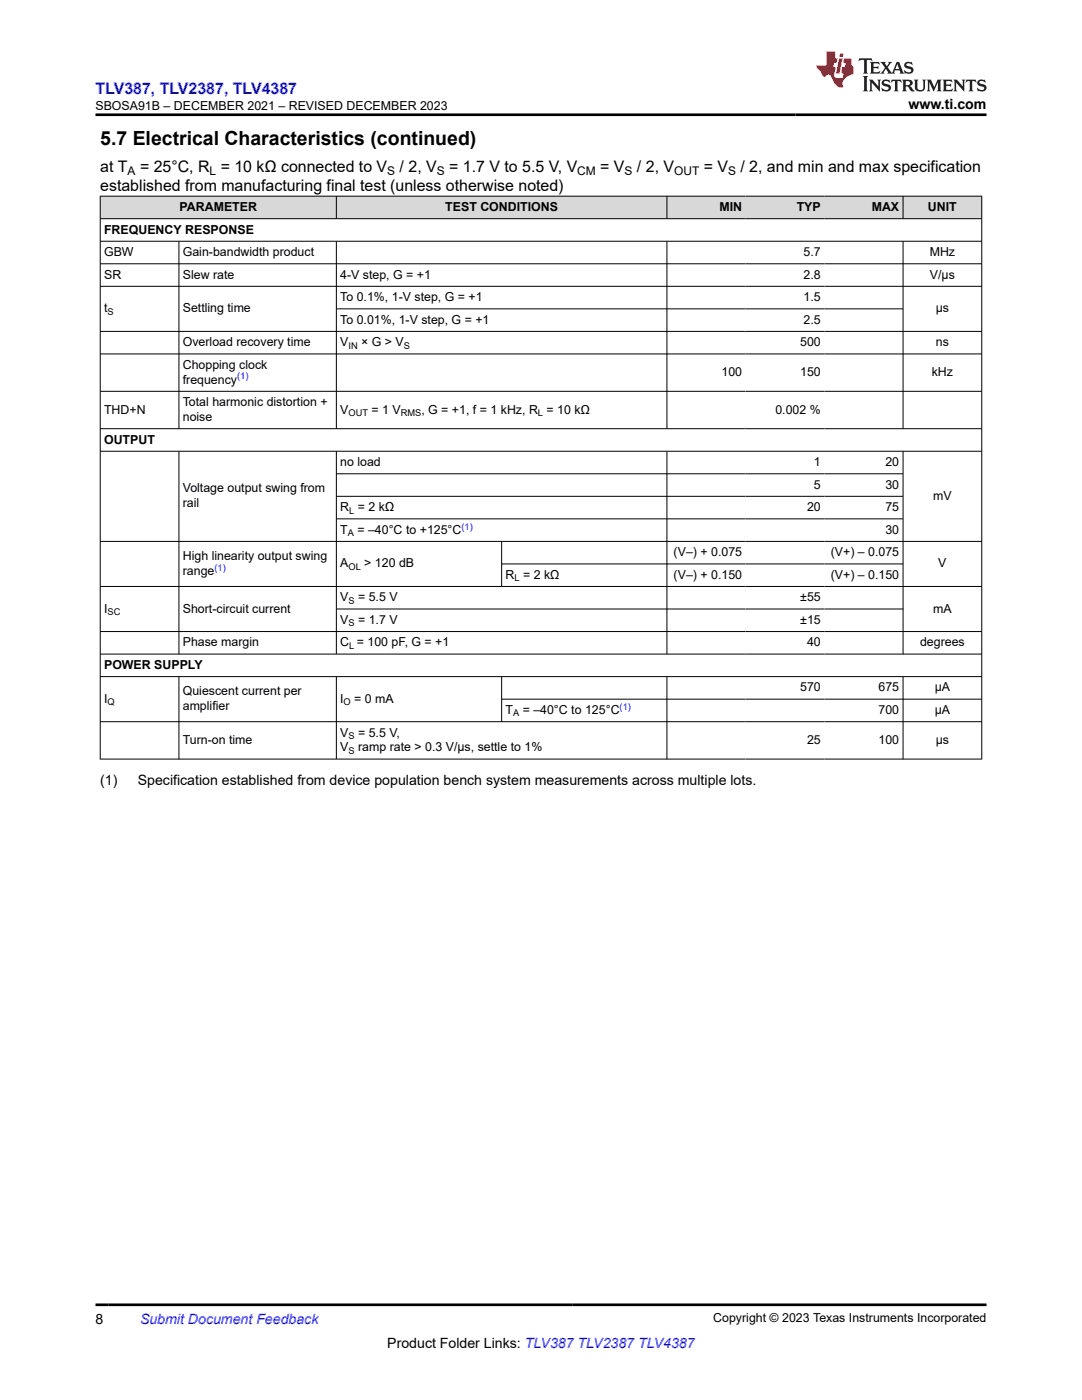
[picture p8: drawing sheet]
<svg xmlns="http://www.w3.org/2000/svg" width="216mm" height="279mm" viewBox="0 0 216 279" stroke-linecap="round" stroke-linejoin="round" font-family="sans-serif">
<defs><g id="words">
<text font-size="3.9" x="20" y="28.8">5.7 Electrical Characteristics (continued)</text>
<text font-size="3.2" fill="#00f" x="19" y="18.7">TLV387, TLV2387, TLV4387</text>
<g font-size="3.2">
<text x="20" y="34.3">at T</text>
<text x="27.9" y="34.3">= 25°C, R = 10 kΩ connected to V</text>
<text x="79.7" y="34.3">/ 2, V</text>
<text x="89.6" y="34.3">= 1.7 V to 5.5 V, V</text>
<text x="119.8" y="34.3">= V</text>
<text x="127.1" y="34.3">/ 2, V</text>
<text x="140.4" y="34.3">= V</text>
<text x="147.7" y="34.3">/ 2, and min and max specification</text>
<text x="20" y="38.1">established from manufacturing final test (unless otherwise noted)</text>
</g>
<g font-size="2.8">
<text x="181.3" y="21.8">www.ti.com</text>
<text x="20" y="156.6">(1)</text>
<text x="27.5" y="156.6">Specification established from device population bench system measurements across multiple lots.</text>
<text x="19" y="264.2">8</text>
<text x="77.3" y="269">Product Folder Links: TLV387 TLV2387 TLV4387</text>
</g>
<text font-size="2.8" fill="#00f" x="27.9" y="264.2">Submit Document Feedback</text>
<g font-size="2.5">
<text x="19" y="21.9">SBOSA91B – DECEMBER 2021 – REVISED DECEMBER 2023</text>
<text x="20.8" y="46.6">FREQUENCY RESPONSE</text>
<text x="35.8" y="42.1">PARAMETER</text>
<text x="88.8" y="42.1">TEST CONDITIONS</text>
<text x="143.6" y="42.1">MIN</text>
<text x="159" y="42.1">TYP</text>
<text x="173.9" y="42.1">MAX</text>
<text x="185.2" y="42.1">UNIT</text>
<text x="20.8" y="51.1">GBW</text>
<text x="36.5" y="51.1">Gain-bandwidth product</text>
<text x="160.4" y="51.1">5.7</text>
<text x="185.5" y="51.1">MHz</text>
<text x="20.8" y="55.6">SR</text>
<text x="36.5" y="55.6">Slew rate</text>
<text x="67.9" y="55.6">4-V step, G = +1</text>
<text x="160.4" y="55.6">2.8</text>
<text x="185.6" y="55.6">V/μs</text>
<text x="20.8" y="62.4">t</text>
<text x="36.5" y="62.4">Settling time</text>
<text x="67.9" y="60.1">To 0.1%, 1-V step, G = +1</text>
<text x="67.9" y="64.6">To 0.01%, 1-V step, G = +1</text>
<text x="160.4" y="60.1">1.5</text>
<text x="160.4" y="64.6">2.5</text>
<text x="186.7" y="62.4">μs</text>
<text x="36.5" y="69.1">Overload recovery time</text>
<text x="67.9" y="69.1">V</text>
<text x="72.1" y="69.1">× G &gt; V</text>
<text x="159.7" y="69.1">500</text>
<text x="186.7" y="69.1">ns</text>
<text x="36.5" y="73.6">Chopping clock</text>
<text x="36.5" y="76.6">frequency</text>
<text x="144" y="75.1">100</text>
<text x="159.7" y="75.1">150</text>
<text x="185.9" y="75.1">kHz</text>
<text x="20.8" y="82.5">THD+N</text>
<text x="36.5" y="81.1">Total harmonic distortion +</text>
<text x="67.9" y="82.5">V</text>
<text x="74.1" y="82.5">= 1 V</text>
<text x="84.1" y="82.5">, G = +1, f = 1 kHz, R = 10 kΩ</text>
<text x="154.7" y="82.5">0.002 %</text>
<text x="20.8" y="88.5">OUTPUT</text>
<text x="36.5" y="84">noise</text>
<text x="67.9" y="93">no load</text>
<text x="162.4" y="93">1</text>
<text x="176.7" y="93">20</text>
<text x="36.5" y="98.3">Voltage output swing from</text>
<text x="36.5" y="101.2">rail</text>
<text x="162.4" y="97.5">5</text>
<text x="176.7" y="97.5">30</text>
<text x="186.2" y="99.8">mV</text>
<text x="67.9" y="102">R = 2 kΩ</text>
<text x="67.9" y="106.5">T</text>
<text x="71.3" y="106.5">= –40°C to +125°C</text>
<text x="161" y="102">20</text>
<text x="176.7" y="102">75</text>
<text x="176.7" y="106.5">30</text>
<text x="36.5" y="111.8">High linearity output swing</text>
<text x="67.9" y="113.3">A</text>
<text x="72.7" y="113.3">&gt; 120 dB</text>
<text x="134.4" y="111">(V–) + 0.075</text>
<text x="165.8" y="111">(V+) – 0.075</text>
<text x="187.2" y="113.3">V</text>
<text x="36.5" y="114.7">range</text>
<text x="100.9" y="115.5">R = 2 kΩ</text>
<text x="134.4" y="115.5">(V–) + 0.150</text>
<text x="165.8" y="115.5">(V+) – 0.150</text>
<text x="20.8" y="122.3">I</text>
<text x="36.5" y="122.3">Short-circuit current</text>
<text x="67.9" y="120">V</text>
<text x="67.9" y="124.5">V</text>
<text x="71.5" y="120">= 5.5 V</text>
<text x="71.5" y="124.5">= 1.7 V</text>
<text x="159.7" y="120">±55</text>
<text x="159.7" y="124.5">±15</text>
<text x="186.2" y="122.3">mA</text>
<text x="36.5" y="129">Phase margin</text>
<text x="67.9" y="129">C = 100 pF, G = +1</text>
<text x="161" y="129">40</text>
<text x="183.6" y="129">degrees</text>
<text x="20.8" y="133.5">POWER SUPPLY</text>
<text x="159.7" y="138">570</text>
<text x="175.3" y="138">675</text>
<text x="186.5" y="138">μA</text>
<text x="20.8" y="140.2">I</text>
<text x="36.5" y="138.8">Quiescent current per</text>
<text x="36.5" y="141.7">amplifier</text>
<text x="67.9" y="140.2">I</text>
<text x="70.7" y="140.2">= 0 mA</text>
<text x="100.9" y="142.5">T</text>
<text x="104.3" y="142.5">= –40°C to 125°C</text>
<text x="175.3" y="142.5">700</text>
<text x="186.5" y="142.5">μA</text>
<text x="36.5" y="148.5">Turn-on time</text>
<text x="67.9" y="150">V</text>
<text x="67.9" y="147">V</text>
<text x="71.5" y="147">= 5.5 V,</text>
<text x="71.5" y="150">ramp rate &gt; 0.3 V/µs, settle to 1%</text>
<text x="161" y="148.5">25</text>
<text x="175.3" y="148.5">100</text>
<text x="186.7" y="148.5">μs</text>
<text x="142.3" y="263.9">Copyright © 2023 Texas Instruments Incorporated</text>
</g>
<g font-size="2.4">
<text x="25.5" y="34.9">A</text>
<text x="41.8" y="34.9">L</text>
<text x="77.3" y="34.9">S</text>
<text x="87.2" y="34.9">S</text>
<text x="115.2" y="34.9">CM</text>
<text x="124.6" y="34.9">S</text>
<text x="134.5" y="34.9">OUT</text>
<text x="145.3" y="34.9">S</text>
</g>
<g font-size="1.9">
<text x="21.5" y="62.8">S</text>
<text x="69.5" y="69.6">IN</text>
<text x="80.6" y="69.6">S</text>
<text x="69.5" y="83">OUT</text>
<text x="80" y="83">RMS</text>
<text x="107.3" y="83">L</text>
<text x="69.4" y="107">A</text>
<text x="69.7" y="102.5">L</text>
<text x="69.5" y="113.8">OL</text>
<text x="102.6" y="116">L</text>
<text x="21.5" y="122.7">SC</text>
<text x="69.5" y="120.5">S</text>
<text x="69.5" y="125">S</text>
<text x="69.7" y="129.5">L</text>
<text x="21.5" y="140.7">Q</text>
<text x="68.6" y="140.7">O</text>
<text x="102.4" y="143">A</text>
<text x="69.5" y="147.5">S</text>
<text x="69.5" y="150.4">S</text>
</g>
<g font-size="1.9" fill="#00f">
<text x="47.3" y="75.7">(1)</text>
<text x="92.1" y="105.7">(1)</text>
<text x="42.8" y="113.9">(1)</text>
<text x="123.6" y="141.7">(1)</text>
</g>
</g></defs>
<g fill="#d8d8d8">
<path d="M20 39.1h175.9v4.5h-175.9z" fill-rule="evenodd"/>
<path d="M20.1 39.2h47v4.4h-47z" fill-rule="evenodd"/>
<path d="M67.2 39.2h65.8v4.4h-65.8z" fill-rule="evenodd"/>
<path d="M133.1 39.2h15.7v4.4h-15.7z" fill-rule="evenodd"/>
<path d="M148.8 39.2h15.7v4.4h-15.7z" fill-rule="evenodd"/>
<path d="M164.5 39.2h15.6v4.4h-15.6z" fill-rule="evenodd"/>
<path d="M180.3 39.2h15.5v4.4h-15.5z" fill-rule="evenodd"/>
</g>
<g fill="none" stroke="#000" stroke-width=".2">
<path d="M19.9 39.1h176.1M20 39.1v112.5M67.1 39.1v4.6M133.1 39.1v4.6M180.2 39.1v4.6M195.9 39.1v112.5M19.9 43.6h176.1M19.9 48.1h176.1M19.9 52.6h176.1M19.9 57.1h176.1M35.7 48.1v37.5M67.1 48.1v37.5"/>
<path d="M133.1 48.1v37.5M180.2 48.1v37.5M19.9 66.1h176.1M19.9 70.6h176.1M19.9 78.1h176.1M67.1 61.6h113.2M19.9 85.6h176.1M19.9 90.1h176.1M35.7 90.1v40.5M67.1 90.1v40.5M67.1 94.6h113.2M67.1 99.1h113.2"/>
<path d="M133.1 90.1v40.5M180.2 90.1v40.5M19.9 108h176.1M19.9 117h176.1M67.1 103.5h113.2M100.1 108v9.1M100.1 112.5h80.2M19.9 126h176.1M19.9 130.5h176.1M19.9 135h176.1M35.7 135v16.6M67.1 135v16.6"/>
<path d="M67.1 121.5h113.2M100.1 135v9.1M100.1 139.5h95.9M133.1 135v16.6M180.2 135v16.6M19.9 144h176.1M19.9 151.5h176.1"/>
</g>
<path d="M171.5 11.6l-.2 .6 .5-.2h.6v.1v2.2l-.2 .4h1l-.2-.4v-2.2v-.1h.5l.5 .2-.1-.6zM173.6 12.4l.2 .3v1.6l-.2 .4h1.9l.1-.6a1.08 1.08 0 0 1-1.3 .2v-.7h.6l.4 .2v-.7l-.4 .2h-.6v-.5l.2-.2a1 1 0 0 1 1 .3l-.1-.5zM175.7 12.4l.9 1.1-1 1.2h.9l-.2-.2 .5-.8 .4 .8-.2 .2h1.6l-.2-.2 .2-.5h.9l.1 .5-.1 .2h.9l-.2-.4-.8-1.9h-.5l-.9 2.1-.9-1.1 .9-1h-.8l.2 .2-.4 .6-.4-.6 .2-.2zM179 12.8l.4 1h-.7zM180.7 12.5a.65 .65 0 0 0-.2 .7 .65 .65 0 0 0 .6 .5l.6 .1 .1 .3a.79 .79 0 0 1-.7 .4 .79 .79 0 0 1-.7-.5l.1 .7 .2-.1a.93 .93 0 0 0 1.1 0 .93 .93 0 0 0 .4-.9 1.46 1.46 0 0 0-1.2-.6l-.1-.3a1.09 1.09 0 0 1 1.2 .2l-.2-.6-.1 .1-.5-.2zM172.2 15.2l.2 .4v2.2l-.2 .4h1l-.2-.4v-2.2l.2-.4zM173.4 15.9l.2 .4v1.5l-.2 .4h.8l-.3-.4 .1-1.3 1.6 1.8v-2l.2-.4h-.7l.1 .2 .1 1.1-1.2-1.3zM176.2 16a.65 .65 0 0 0-.2 .8 .65 .65 0 0 0 .6 .4l.6 .2 .1 .2a.79 .79 0 0 1-.7 .4 .79 .79 0 0 1-.7-.5l.1 .7 .2-.1a.93 .93 0 0 0 1.1 .1 .93 .93 0 0 0 .4-1 1.46 1.46 0 0 0-1.2-.5l-.1-.4a1.09 1.09 0 0 1 1.2 .2l-.1-.6-.2 .1-.5-.1zM177.9 15.9l-.1 .6a.63 .63 0 0 1 .8-.3v1.6l-.3 .4h1l-.2-.4v-1.6a.66 .66 0 0 1 .8 .3l-.1-.6zM180 15.9l.2 .4v1.5l-.2 .4h1l-.2-.2-.1-.7h.5l.1 .2a.79 .79 0 0 0 1.2 .6l-1-.9a.61 .61 0 0 0 .6-.6 .61 .61 0 0 0-.5-.7zM180.8 16.2h.1a.47 .47 0 0 1 .5 .1 .47 .47 0 0 1 .1 .5l-.1 .1-.7 .1zM182.3 15.9l.2 .2a2.27 2.27 0 0 0 .4 2 1.04 1.04 0 0 0 1.7-.7v-1.3l.2-.2h-.8l.2 .4v1.1a.6 .6 0 0 1-.6 .6 .6 .6 0 0 1-.6-.6v-1.1l.3-.4zM184.9 15.9l.2 .4v1.5l-.2 .4h.8l-.3-.4v-1.4l.9 1.9 .9-1.9v1.4l-.3 .4h1l-.2-.4v-1.5l.2-.4h-.8l-.7 1.5-.6-1.5zM188.1 15.9l.2 .4v1.5l-.2 .4h1.9l.1-.6a1.09 1.09 0 0 1-1.3 .2v-.7h.6l.4 .2v-.6l-.4 .2h-.6v-.6l.2-.1a1.01 1.01 0 0 1 1 .3l-.1-.6zM190.2 15.9l.3 .4v1.5l-.3 .4h.8l-.2-.4v-1.3l1.6 1.8v-2l.2-.4h-.7l.2 .2v1.1l-1.2-1.3zM192.8 15.9l-.1 .6a.63 .63 0 0 1 .8-.3v1.6l-.3 .4h1l-.2-.4v-1.6a.66 .66 0 0 1 .8 .3l-.1-.6zM195.2 16a.65 .65 0 0 0-.2 .8 .65 .65 0 0 0 .6 .4l.6 .2 .2 .2a.79 .79 0 0 1-.7 .4 .79 .79 0 0 1-.7-.5l.1 .7 .2-.1a.93 .93 0 0 0 1 .1 .93 .93 0 0 0 .5-1 1.46 1.46 0 0 0-1.3-.5v-.4a1.09 1.09 0 0 1 1.2 .2l-.2-.6-.2 .1-.5-.1z" fill="#231f20"/>
<path d="M164.9 10.3v2.7h-2l.1 .4 .8 1a.95 .95 0 0 0 1 .9 .59 .59 0 0 1 .5-.4 .59 .59 0 0 1 .5 .3l.4 .8a1.59 1.59 0 0 0 2.1 1.4 1.61 1.61 0 0 1 1-2.3l1-.3-.1-1.5a1.59 1.59 0 0 1-.3-1.7h-1.5l-.2 .9h.6l-.2 .9h-.5l-.2 .9v.3l.4 .1-.1 .9h-.7a.73 .73 0 0 1-1-.7l.3-1.5h-.5l.1-.9h.5l.2-.9h-.5v-1.3zM167.4 11.6l-.6 3.1h.7l.6-3.1zM167.6 10.7l-.1 .6h.7l.1-.6z" fill="#ed1c24"/>
<path d="M19 22.9h177.8M19 260.4h177.8" fill="none" stroke="#000" stroke-width=".53"/>
<use href="#words"/>
</svg>
